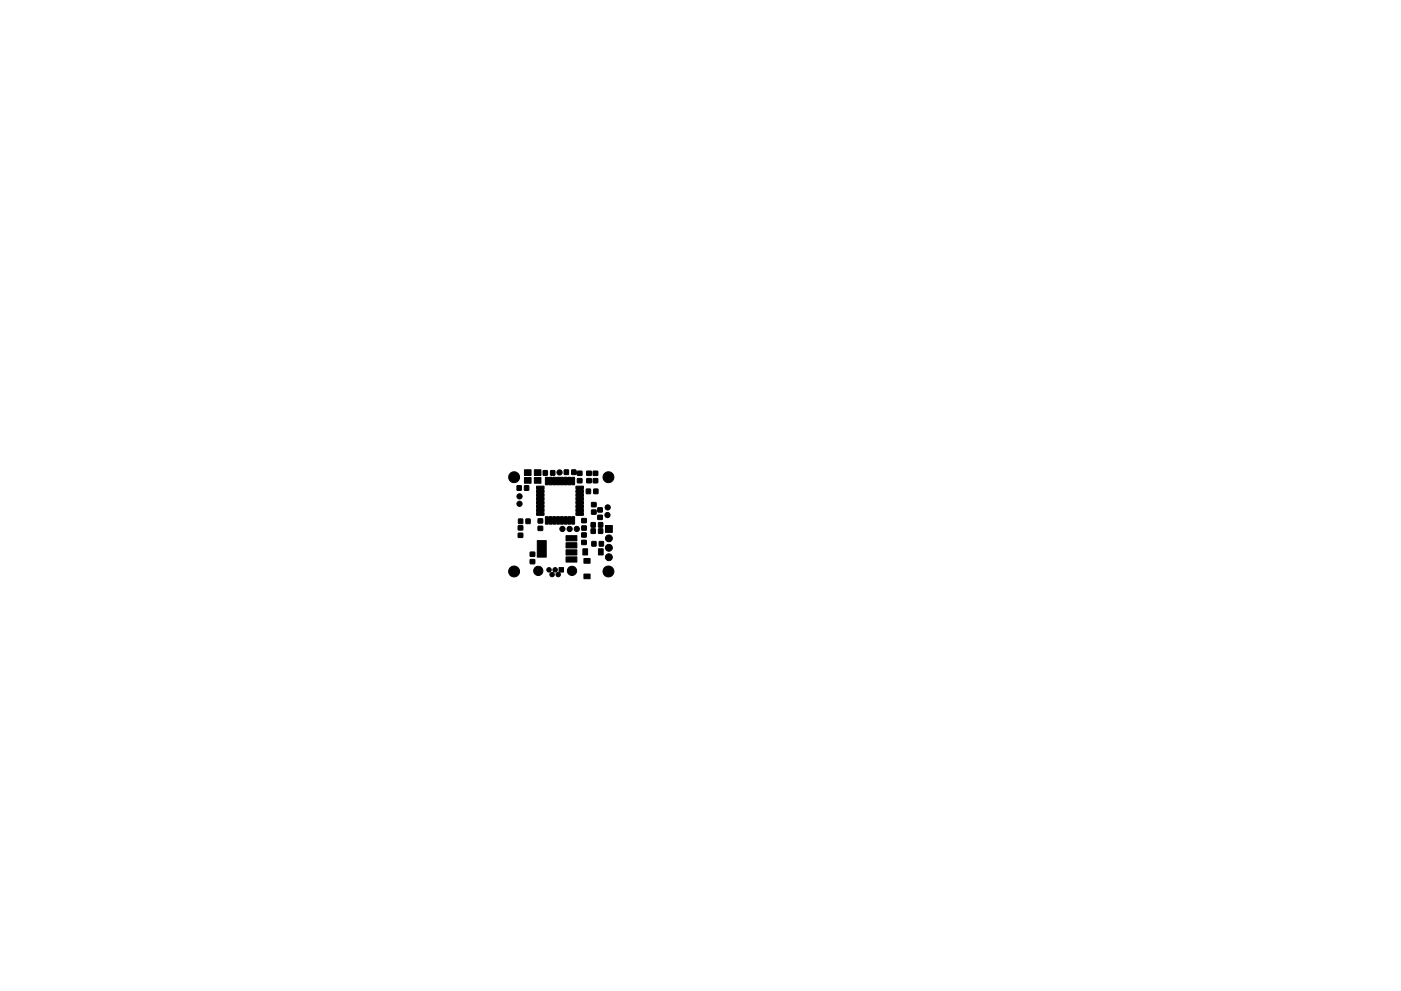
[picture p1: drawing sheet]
<svg xmlns="http://www.w3.org/2000/svg" width="297mm" height="210mm" viewBox="0 0 297 210" stroke-linecap="round" stroke-linejoin="round" font-family="sans-serif">
<g fill="#000" stroke="#000" stroke-width=".21">
<path d="M115.2 99.9h.8v.9h-.8zM116.8 99.9h.8v.9h-.8zM119.6 99.7h.9v1h-.9zM121.2 99.7h.8l.2 .4 .3-.2h.8l.1 .9-.9 .1-.3-.4-.2 .2h-.7zM124.4 100h1v.8h-1zM125.8 100h.9v.8h-.9zM109.6 103.1h.9v.9h-.9zM109.9 110.1h.9v1h-.9zM109.9 113.1h.9v.9h-.9zM109.9 111.6h.9v.8h-.9zM111.2 103.1h.9v.9h-.9zM111.5 110.1h.9v1h-.9z"/>
<path d="M111.2 101.3h1.4v1.2h-1.4zM111.2 99.7h1.4v1.2h-1.4zM112.4 118.7h1v.9h-1zM112.4 117.1h1v.9h-1zM113.3 101.3h1.4v1.2h-1.4zM113.3 99.7h1.4v1.2h-1.4zM114.1 111.7h.9v.8h-.9zM114.1 110.1h.9v.9h-.9zM113.8 103.2h1.6l-.1 6.1h-1.5l.1-.6-.1-.3 .1-.5-.1-.3 .1-.5-.1-.3 .1-.5-.1-.3 .1-.5zM113.9 114.7h1.9v3.5h-1.9zM115.7 109.6l2.2 .1 .6-.1 .2 .1 .6-.1 .2 .1 .6-.1 .2 .1 .6-.1 .2 .1 .7-.1v1.5l-6.1 .1zM115.7 101.3l2.2 .1 .6-.1 .2 .1 .6-.1 .2 .1 .6-.1 .2 .1 .6-.1 .2 .1 .7-.1v1.5l-6.1 .1z"/>
<path d="M120 118.2h2.3v1.1h-2.3zM120 116.7h2.3v1.1h-2.3zM120 115.2h2.3v1.1h-2.3zM120 113.7h2.3v1.1h-2.3zM122.4 101.6h1v.8h-1zM122.1 103.2h1.6l-.1 6.1h-1.5l.1-.6-.1-.3 .1-.5-.1-.3 .1-.5-.1-.3 .1-.5-.1-.3 .1-.5zM123.3 114.6h1v.9h-1zM123.3 113.1h1v.8h-1zM123.4 111.6h.9v.9h-.9zM123.4 110h.9v.9h-.9zM123.6 116.4h1v1.3h-1zM124.3 103.8h.9v.9h-.9z"/>
<path d="M123.8 118.5h1.3v1h-1.3zM124.4 101.6h1v.8h-1zM125.3 112.2h.9v1h-.9zM125.3 110.9h.9v.9h-.9zM125.5 114.9h.9v.9h-.9zM125.4 108.2h1v.9h-1zM125.4 106.6h1v.9h-1zM125.8 101.6h.9v.8h-.9zM125.9 103.8h.9v.9h-.9zM126.7 109.3h1v.9h-1zM126.7 107.8h1v.8h-1zM126.9 112.2h.9v1h-.9z"/>
<path d="M126.9 110.9h.9v.9h-.9zM127.1 114.9h.8v.9h-.8zM126.9 116.4h1v1.3h-1zM128.4 111.5h1.4v1.5h-1.4zM118.5 120.4h1v1l-.8 .1a.48 .48 0 0 1 .1 .7 .48 .48 0 0 1-.8-.1 .48 .48 0 0 1 .3-.7l.2-.1zM123.8 121.8h1.3v1h-1.3z"/>
<circle cx="109" cy="101.3" r="1.15"/>
<circle cx="110.1" cy="106.9" r=".55"/>
<circle cx="110.1" cy="105.3" r=".55"/>
<circle cx="118.6" cy="100.2" r=".55"/>
<circle cx="119.2" cy="112.2" r=".55"/>
<circle cx="120.8" cy="112.2" r=".55"/>
<circle cx="122.3" cy="112.2" r=".55"/>
<circle cx="128.8" cy="109.3" r=".55"/>
<circle cx="128.8" cy="107.7" r=".55"/>
<circle cx="129" cy="101.3" r="1.15"/>
<circle cx="129.1" cy="118.2" r=".73"/>
<circle cx="129.1" cy="114.2" r=".73"/>
<circle cx="129.1" cy="116.2" r=".73"/>
<circle cx="109" cy="121.3" r="1.15"/>
<circle cx="114.1" cy="121.1" r=".98"/>
<circle cx="116.4" cy="120.9" r=".47"/>
<circle cx="117" cy="121.9" r=".47"/>
<circle cx="117.7" cy="120.9" r=".47"/>
<circle cx="121.3" cy="121.1" r=".98"/>
<circle cx="129" cy="121.3" r="1.15"/>
</g>
</svg>
